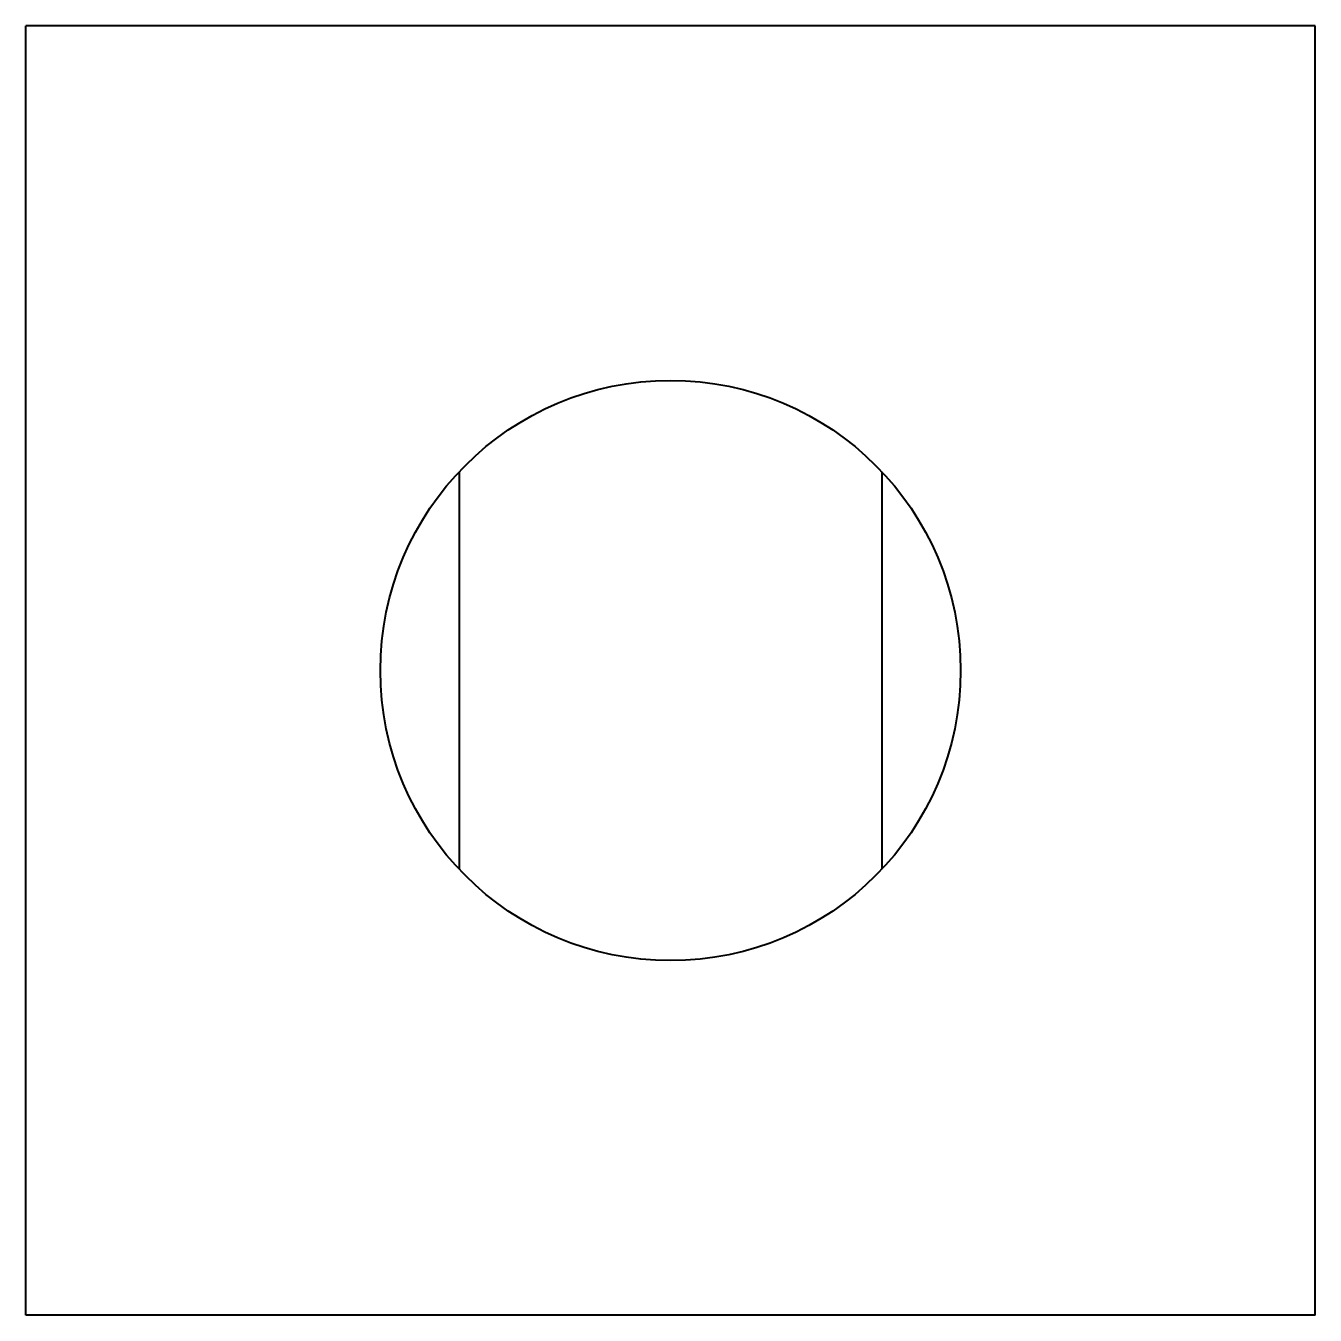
# Model space of a CAD drawing. Header units: millimetres. Extents: x -6 to 6, y -6 to 6.
import ezdxf

# ---------------------------------------------------------------- set-up
doc = ezdxf.new("R2010")
doc.units = ezdxf.units.MM
doc.layers.add('ModelSketch_Visible', color=7, linetype='Continuous', lineweight=40)

msp = doc.modelspace()

# ---------------------------------------------------------------- linework, layer by layer
at = {"layer": 'ModelSketch_Visible'}
for p, q in [((6, -6), (6, 6)), ((-6, -6), (-6, 6)), ((6, 6), (-6, 6)), ((-1.967, 1.85), (-1.967, -1.85)), ((1.967, 1.85), (1.967, -1.85)), ((6, -6), (-6, -6))]:
    msp.add_line(p, q, dxfattribs=at)
msp.add_circle((0, 0), 2.7, dxfattribs=at)

doc.saveas('drawing.dxf')
